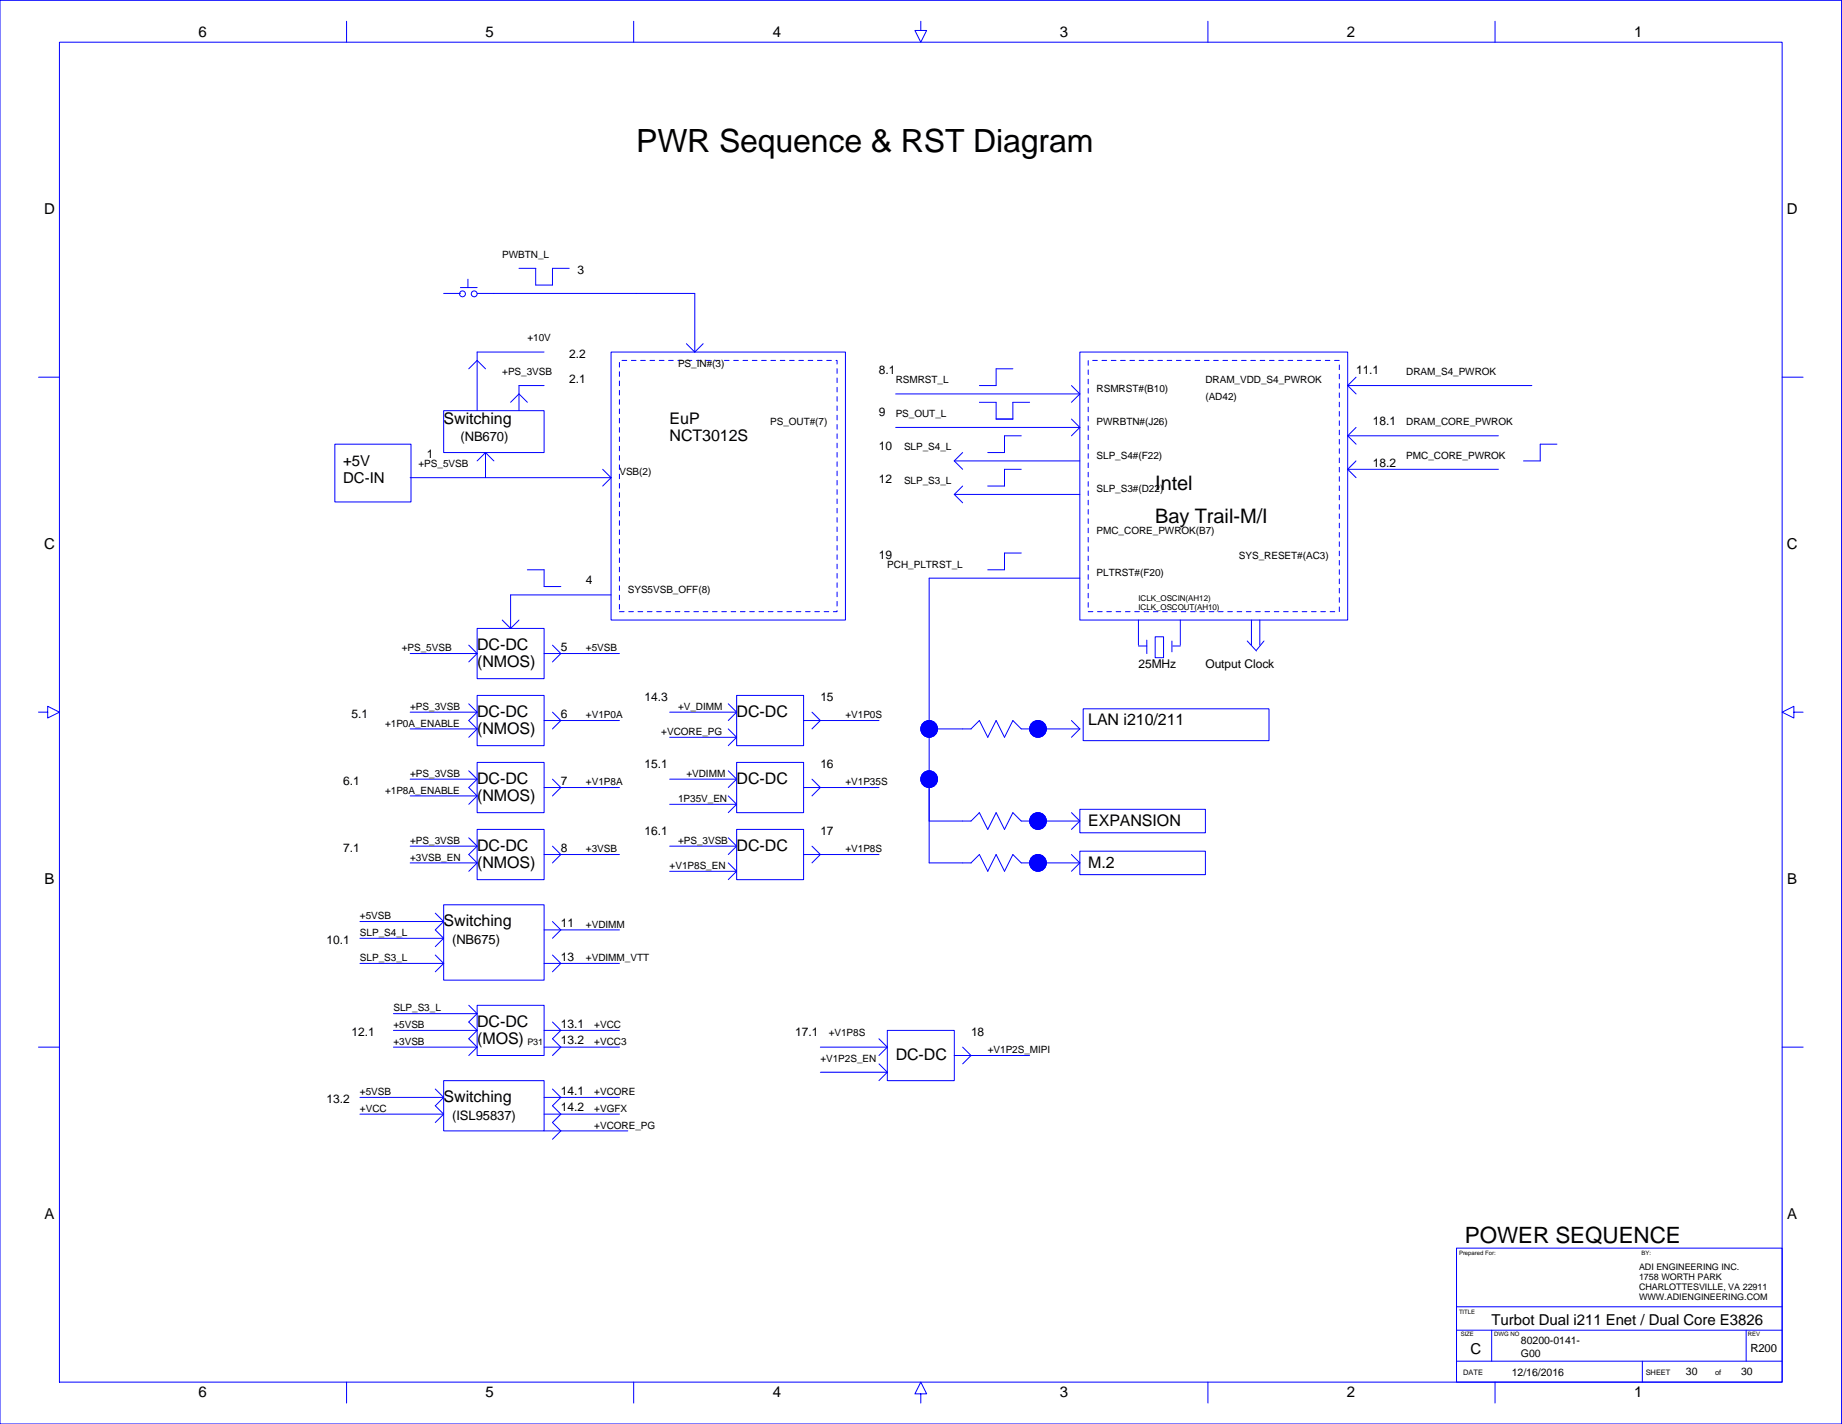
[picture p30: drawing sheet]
<svg xmlns="http://www.w3.org/2000/svg" width="559mm" height="432mm" viewBox="0 0 559 432" stroke-linecap="round" stroke-linejoin="round" font-family="sans-serif">
<defs><g id="words">
<text font-size="9.7" x="193" y="46.1">PWR Sequence &amp; RST Diagram</text>
<text font-size="6.8" x="444.4" y="376.9">POWER SEQUENCE</text>
<g font-size="6.1">
<text x="350.4" y="148.5">Intel</text>
<text x="350.4" y="158.7">Bay Trail-M/I</text>
</g>
<g font-size="4.9">
<text x="134.6" y="128.5">Switching</text>
<text x="203.2" y="128.5">EuP</text>
<text x="203.2" y="133.6">NCT3012S</text>
<text x="144.7" y="197.1">DC-DC</text>
<text x="144.7" y="202.1">(NMOS)</text>
<text x="144.7" y="217.4">DC-DC</text>
<text x="223.5" y="217.4">DC-DC</text>
<text x="330.1" y="219.9">LAN i210/211</text>
<text x="144.7" y="222.5">(NMOS)</text>
<text x="144.7" y="237.7">DC-DC</text>
<text x="223.5" y="237.7">DC-DC</text>
<text x="144.7" y="242.8">(NMOS)</text>
<text x="330.1" y="250.4">EXPANSION</text>
<text x="144.7" y="263.1">(NMOS)</text>
<text x="144.7" y="258">DC-DC</text>
<text x="223.5" y="258">DC-DC</text>
<text x="330.1" y="263.1">M.2</text>
<text x="134.6" y="280.9">Switching</text>
<text x="144.7" y="311.3">DC-DC</text>
<text x="144.7" y="316.4">(MOS)</text>
<text x="271.7" y="321.5">DC-DC</text>
<text x="134.6" y="334.2">Switching</text>
</g>
<g font-size="4.6">
<text x="60.2" y="11.1">6</text>
<text x="147.3" y="11.1">5</text>
<text x="234.4" y="11.1">4</text>
<text x="321.5" y="11.1">3</text>
<text x="408.6" y="11.1">2</text>
<text x="495.7" y="11.1">1</text>
<text x="13.4" y="64.9">D</text>
<text x="542.1" y="64.9">D</text>
<text x="104.1" y="141.3">+5V</text>
<text x="104.1" y="146.3">DC-IN</text>
<text x="13.4" y="166.5">C</text>
<text x="542.1" y="166.5">C</text>
<text x="13.5" y="268.1">B</text>
<text x="542.2" y="268.1">B</text>
<text x="13.5" y="369.7">A</text>
<text x="542.2" y="369.7">A</text>
<text x="452.5" y="401.8">Turbot Dual i211 Enet / Dual Core E3826</text>
<text x="446.1" y="410.6">C</text>
<text x="60.2" y="423.5">6</text>
<text x="147.3" y="423.5">5</text>
<text x="234.4" y="423.5">4</text>
<text x="321.5" y="423.5">3</text>
<text x="408.6" y="423.5">2</text>
<text x="495.7" y="423.5">1</text>
</g>
<g font-size="3.9">
<text x="139.7" y="133.8">(NB670)</text>
<text x="137.1" y="286.2">(NB675)</text>
<text x="137.1" y="339.5">(ISL95837)</text>
</g>
<g font-size="3.6">
<text x="175.2" y="83.1">3</text>
<text x="172.7" y="108.5">2.2</text>
<text x="266.6" y="113.5">8.1</text>
<text x="411.4" y="113.5">11.1</text>
<text x="172.7" y="116.1">2.1</text>
<text x="266.6" y="126.2">9</text>
<text x="416.5" y="128.8">18.1</text>
<text x="266.6" y="136.4">10</text>
<text x="129.5" y="138.9">1</text>
<text x="416.5" y="141.5">18.2</text>
<text x="266.6" y="146.6">12</text>
<text x="266.6" y="169.4">19</text>
<text x="177.8" y="177">4</text>
<text x="170.1" y="197.3">5</text>
<text x="345.4" y="202.4">25MHz</text>
<text x="365.7" y="202.4">Output Clock</text>
<text x="195.5" y="212.6">14.3</text>
<text x="248.9" y="212.6">15</text>
<text x="106.7" y="217.7">5.1</text>
<text x="170.1" y="217.7">6</text>
<text x="195.5" y="232.9">15.1</text>
<text x="248.9" y="232.9">16</text>
<text x="104.1" y="238">6.1</text>
<text x="170.1" y="238">7</text>
<text x="195.5" y="253.2">16.1</text>
<text x="248.9" y="253.2">17</text>
<text x="104.1" y="258.3">7.1</text>
<text x="170.1" y="258.3">8</text>
<text x="170.1" y="281.1">11</text>
<text x="99" y="286.2">10.1</text>
<text x="170.1" y="291.3">13</text>
<text x="170.1" y="311.6">13.1</text>
<text x="106.7" y="314.2">12.1</text>
<text x="170.1" y="316.7">13.2</text>
<text x="241.2" y="314.2">17.1</text>
<text x="294.6" y="314.2">18</text>
<text x="99" y="334.5">13.2</text>
<text x="170.1" y="331.9">14.1</text>
<text x="170.1" y="337">14.2</text>
</g>
<text font-size="3.4" x="531" y="410">R200</text>
<g font-size="3.2">
<text x="461.4" y="407.5">80200-0141-</text>
<text x="461.4" y="411.5">G00</text>
<text x="458.6" y="417.1">12/16/2016</text>
<text x="511.4" y="416.9">30</text>
<text x="528.2" y="417">30</text>
</g>
<g font-size="3">
<text x="152.4" y="78.1">PWBTN_L</text>
<text x="160" y="103.5">+10V</text>
<text x="152.4" y="113.7">+PS_3VSB</text>
<text x="205.7" y="111.1">PS_IN#(3)</text>
<text x="426.6" y="113.7">DRAM_S4_PWROK</text>
<text x="271.7" y="116.2">RSMRST_L</text>
<text x="332.7" y="118.8">RSMRST#(B10)</text>
<text x="365.7" y="116.2">DRAM_VDD_S4_PWROK</text>
<text x="365.7" y="121.3">(AD42)</text>
<text x="233.6" y="128.9">PS_OUT#(7)</text>
<text x="271.7" y="126.4">PS_OUT_L</text>
<text x="332.7" y="128.9">PWRBTN#(J26)</text>
<text x="426.6" y="128.9">DRAM_CORE_PWROK</text>
<text x="274.3" y="136.5">SLP_S4_L</text>
<text x="127" y="141.6">+PS_5VSB</text>
<text x="332.7" y="139.1">SLP_S4#(F22)</text>
<text x="426.6" y="139.1">PMC_CORE_PWROK</text>
<text x="187.9" y="144.2">VSB(2)</text>
<text x="274.3" y="146.7">SLP_S3_L</text>
<text x="332.7" y="149.2">SLP_S3#(D22)</text>
<text x="332.7" y="161.9">PMC_CORE_PWROK(B7)</text>
<text x="269.2" y="172.1">PCH_PLTRST_L</text>
<text x="375.8" y="169.5">SYS_RESET#(AC3)</text>
<text x="190.5" y="179.7">SYS5VSB_OFF(8)</text>
<text x="332.7" y="174.6">PLTRST#(F20)</text>
<text x="121.9" y="197.5">+PS_5VSB</text>
<text x="177.8" y="197.5">+5VSB</text>
<text x="124.4" y="215.3">+PS_3VSB</text>
<text x="205.7" y="215.3">+V_DIMM</text>
<text x="116.8" y="220.3">+1P0A_ENABLE</text>
<text x="177.8" y="217.8">+V1P0A</text>
<text x="256.5" y="217.8">+V1P0S</text>
<text x="200.6" y="222.9">+VCORE_PG</text>
<text x="124.4" y="235.6">+PS_3VSB</text>
<text x="177.8" y="238.1">+V1P8A</text>
<text x="208.2" y="235.6">+VDIMM</text>
<text x="256.5" y="238.1">+V1P35S</text>
<text x="116.8" y="240.7">+1P8A_ENABLE</text>
<text x="205.7" y="243.2">1P35V_EN</text>
<text x="124.4" y="255.9">+PS_3VSB</text>
<text x="205.7" y="255.9">+PS_3VSB</text>
<text x="124.4" y="261">+3VSB_EN</text>
<text x="177.8" y="258.4">+3VSB</text>
<text x="203.2" y="263.5">+V1P8S_EN</text>
<text x="256.5" y="258.4">+V1P8S</text>
<text x="109.2" y="278.7">+5VSB</text>
<text x="177.8" y="281.3">+VDIMM</text>
<text x="109.2" y="283.8">SLP_S4_L</text>
<text x="109.2" y="291.4">SLP_S3_L</text>
<text x="177.8" y="291.4">+VDIMM_VTT</text>
<text x="119.4" y="306.7">SLP_S3_L</text>
<text x="119.4" y="311.8">+5VSB</text>
<text x="180.3" y="311.8">+VCC</text>
<text x="119.4" y="316.8">+3VSB</text>
<text x="180.3" y="316.8">+VCC3</text>
<text x="251.4" y="314.3">+V1P8S</text>
<text x="248.9" y="321.9">+V1P2S_EN</text>
<text x="299.7" y="319.4">+V1P2S_MIPI</text>
<text x="109.2" y="332.1">+5VSB</text>
<text x="180.3" y="332.1">+VCORE</text>
<text x="109.2" y="337.2">+VCC</text>
<text x="180.3" y="337.2">+VGFX</text>
<text x="180.3" y="342.2">+VCORE_PG</text>
</g>
<g font-size="2.7">
<text x="160" y="316.9">P31</text>
<text x="497.2" y="385">ADI ENGINEERING INC.</text>
<text x="497.2" y="388">1758 WORTH PARK</text>
<text x="497.2" y="391.1">CHARLOTTESVILLE, VA 22911</text>
<text x="497.2" y="394.1">WWW.ADIENGINEERING.COM</text>
</g>
<g font-size="2.4">
<text x="345.4" y="184.9">ICLK_OSCOUT(AH10)</text>
<text x="345.4" y="182.4">ICLK_OSCIN(AH12)</text>
</g>
<g font-size="2.3">
<text x="443.9" y="417.1">DATE</text>
<text x="499.3" y="416.8">SHEET</text>
<text x="520.3" y="416.8">of</text>
</g>
<g font-size="1.8">
<text x="442.6" y="380.6">Prepared For:</text>
<text x="498" y="380.6">BY:</text>
<text x="442.6" y="398.4">TITLE</text>
<text x="443.1" y="405.2">SIZE</text>
<text x="453.3" y="405.2">DWG NO</text>
<text x="530.2" y="405.2">REV</text>
</g>
</g></defs>
<g fill="none" stroke="#00f" stroke-width=".3">
<path d="M0 .1h558.7v431.7h-558.7zM18 12.8h522.6v406.3h-522.6zM105.1 6.4v6.4M192.2 6.4v6.4M279.3 6.4v2.8h1.8l-1.8 3.6-1.7-3.6h1.7M366.4 6.4v6.4M453.5 6.4v6.4M134.6 89h5.1M139.7 87.2h5M142 84.7v2.5M144.7 89h66.1v17.8M157.4 81.4h5.1v5h5.1v-5h5.1"/>
<path d="M11.7 114.4h6.3M142.2 111.8l2.5-2.5 2.6 2.5M165.1 116.9h-7.7v7.6M165.1 106.8h-20.4v17.7M185.4 106.8h71.1v81.2h-71.1zM208.2 104.2l2.6 2.6M213.3 104.2l-2.5 2.6M271.7 119.5h55.9M307.3 111.8h-5.1v5.1h-5.1M325 116.9l2.6 2.6M327.6 106.8h81.2v81.2h-81.2zM327.6 119.5l-2.6 2.5"/>
<path d="M408.8 116.9l2.6 2.6M408.8 116.9h55.9M411.4 114.4l-2.6 2.5M540.6 114.4h6.4M101.6 134.7h23.1v17.5h-23.1zM134.6 124.5h30.5v12.7h-30.5zM147.3 137.2l2.5 2.6M147.3 137.2l-2.6 2.6M147.3 137.2v7.6M154.9 122l2.5-2.5 2.6 2.5M271.7 129.6h55.9M289.5 139.8l2.5 2.5"/>
<path d="M289.5 139.8h38.1M292 137.2l-2.5 2.6M297.1 122h5.1v5.1h5.1v-5.1h5M309.8 132.1h-5.1v5.1h-5M325 127.1l2.6 2.5M327.6 129.6l-2.6 2.5M408.8 132.1l2.6 2.6M408.8 132.1h45.8M411.4 139.8l-2.6 2.5M411.4 129.6l-2.6 2.5M472.3 134.7h-5v5.1h-5.1M124.4 144.8h61"/>
<path d="M182.8 142.3l2.6 2.5M185.4 144.8l-2.6 2.6M289.5 149.9l2.5 2.6M289.5 149.9h38.1M292 147.4l-2.5 2.5M309.8 142.3h-5.1v5.1h-5M408.8 142.3l2.6 2.5M408.8 142.3h45.8M160 172.8h5.1v5.1h5M309.8 167.7h-5.1v5.1h-5M327.6 175.3h-45.7v86.4h12.7l2.5-2.6 2.6 5.1 2.5-5.1 2.5 5.1 2.6-5.1 2.5 2.6h17.8M124.4 198.2h20.3"/>
<path d="M142.2 195.6l2.5 2.6M144.7 190.6h20.4v15.2h-20.4zM144.7 198.2l-2.5 2.5M152.4 188l2.5 2.6M157.4 188l-2.5 2.6M165.1 198.2h22.8M167.6 195.6l2.5 2.6-2.5 2.5M185.4 180.4h-30.5v10.2M345.4 195.9h2.5M345.4 188v7.6M347.9 194.1v4.1M350.4 193.1h2.6v6.3h-2.6z"/>
<path d="M355.5 194.4v3.3M355.8 195.9h2.3M358.1 188v7.6M378.4 194.4l2.8 3M379.6 188v7.6M382.2 188v7.6M383.5 194.4l-2.3 2.8M11.7 215.9h2.8v-1.7l3.5 1.7-3.5 1.8v-1.8M124.4 215.9h20.3M142.2 213.4l2.5 2.5M144.7 210.9h20.4v15.2h-20.4zM144.7 215.9l-2.5 2.6 2.5 2.5"/>
<path d="M165.1 218.5h22.8M167.6 215.9l2.5 2.6-2.5 2.5M203.2 215.9h20.3M220.9 213.4l2.6 2.5M223.5 210.9h20.3v15.2h-20.3zM223.5 215.9l-2.6 2.6M243.8 218.5h22.8M246.3 215.9l2.6 2.6-2.6 2.5M325 218.5l2.6 2.5M328.6 214.9h56.4v9.7h-56.4zM544.2 215.9v-1.7l-3.6 1.7 3.6 1.8v-1.8h2.8M124.4 236.3h20.3"/>
<path d="M124.4 221h20.3M142.2 233.7l2.5 2.6M144.7 231.2h20.4v15.2h-20.4zM144.7 236.3l-2.5 2.5 2.5 2.5M144.7 221l-2.5 2.6M165.1 238.8h22.8M167.6 236.3l2.5 2.5-2.5 2.5M203.2 236.3h20.3M203.2 223.6h20.3M220.9 233.7l2.6 2.6M220.9 221l2.6 2.6M223.5 231.2h20.3v15.2h-20.3z"/>
<path d="M223.5 236.3l-2.6 2.5M223.5 223.6l-2.6 2.5M243.8 238.8h22.8M246.3 236.3l2.6 2.5-2.6 2.5M281.9 221h12.7l2.5-2.5 2.6 5.1 2.5-5.1 2.5 5.1 2.6-5.1 2.5 2.5h17.8M327.6 221l-2.6 2.6M124.4 256.6h20.3M124.4 241.3h20.3M142.2 254l2.5 2.6M144.7 251.5h20.4v15.2h-20.4zM144.7 256.6l-2.5 2.5 2.5 2.6M144.7 241.3l-2.5 2.6"/>
<path d="M165.1 259.1h22.8M167.6 256.6l2.5 2.5-2.5 2.6M203.2 256.6h20.3M203.2 243.9h20.3M220.9 254l2.6 2.6M220.9 241.3l2.6 2.6M223.5 251.5h20.3v15.2h-20.3zM223.5 243.9l-2.6 2.5M223.5 256.6l-2.6 2.5M243.8 259.1h22.8M246.3 256.6l2.6 2.5-2.6 2.6M281.9 249h12.7l2.5-2.6 2.6 5.1 2.5-5.1 2.5 5.1 2.6-5.1 2.5 2.6h17.8"/>
<path d="M325 246.4l2.6 2.6M325 259.1l2.6 2.6M327.6 245.4h38.1v7.1h-38.1zM327.6 258.1h38.1v7.1h-38.1zM327.6 249l-2.6 2.5M109.2 279.4h25.4M124.4 261.7h20.3M132.1 276.9l2.5 2.5M134.6 274.4h30.5v22.8h-30.5zM134.6 279.4l-2.5 2.6 2.5 2.5M144.7 261.7l-2.5 2.5M167.6 279.4l2.5 2.6-2.5 2.5"/>
<path d="M203.2 264.2h20.3M220.9 261.7l2.6 2.5M223.5 264.2l-2.6 2.5M327.6 261.7l-2.6 2.5M109.2 292.1h25.4M109.2 284.5h25.4M132.1 289.6l2.5 2.5M134.6 292.1l-2.5 2.6M134.6 284.5l-2.5 2.6M165.1 292.1h22.8M165.1 282h22.8M167.6 289.6l2.5 2.5-2.5 2.6"/>
<path d="M11.7 317.5h6.3M119.4 317.5h25.3M119.4 312.4h25.3M119.4 307.4h25.3M142.2 304.8l2.5 2.6M144.7 304.8h20.4v15.3h-20.4zM144.7 317.5l-2.5 2.6M144.7 307.4l-2.5 2.5 2.5 2.5M144.7 312.4l-2.5 2.6 2.5 2.5M165.1 317.5h22.8M165.1 312.4h22.8M167.6 309.9l2.5 2.5-2.5 2.6 2.5 2.5-2.5 2.6"/>
<path d="M248.9 317.5h20.3M266.6 315l2.6 2.5M269.2 312.4h20.3v15.3h-20.3zM269.2 317.5l-2.6 2.6M292 317.5l2.6 2.6-2.6 2.5M540.6 317.5h6.4M109.2 332.8h25.4M109.2 337.8h25.4M132.1 330.2l2.5 2.6M134.6 327.7h30.5v15.2h-30.5zM134.6 332.8l-2.5 2.5 2.5 2.5M134.6 337.8l-2.5 2.6"/>
<path d="M165.1 332.8h22.8M165.1 337.8h22.8M167.6 330.2l2.5 2.6-2.5 2.5 2.5 2.5-2.5 2.6 2.5 2.5-2.5 2.6M248.9 325.1h20.3M266.6 322.6l2.6 2.5M269.2 325.1l-2.6 2.6M289.5 320.1h22.8M165.1 342.9h25.4M441.9 378.5h98.7v40.6h-98.7zM441.9 396.2h98.7M105.1 419.1v6.4M192.2 419.1v6.4"/>
<path d="M366.4 419.1v6.4M441.9 412.8h98.7M441.9 403.4h98.7M452.5 403.4v9.4M453.5 419.1v6.4M498.2 412.8v6.3M529.7 403.4v9.4M279.3 422.7h1.8l-1.8-3.6-1.7 3.6h1.7v2.8"/>
<circle cx="140.3" cy="89.1" r=".89"/>
<circle cx="143.9" cy="89.1" r=".89"/>
<circle cx="281.9" cy="236.3" r="2.54"/>
<circle cx="281.9" cy="221" r="2.54"/>
<circle cx="314.9" cy="221" r="2.54"/>
<circle cx="314.9" cy="249" r="2.54"/>
<circle cx="314.9" cy="261.7" r="2.54"/>
</g>
<g fill="#00f" stroke="#00f" stroke-width=".3">
<circle cx="281.9" cy="221" r="2.54"/>
<circle cx="314.9" cy="249" r="2.54"/>
<circle cx="314.9" cy="221" r="2.54"/>
<circle cx="281.9" cy="236.3" r="2.54"/>
<circle cx="314.9" cy="261.7" r="2.54"/>
</g>
<path d="M187.9 109.3h66v76.2h-66zM330.1 109.3h76.2v76.2h-76.2z" fill="none" stroke="#00f" stroke-width=".3" stroke-dasharray="1.4 1.4"/>
<use href="#words"/>
</svg>
